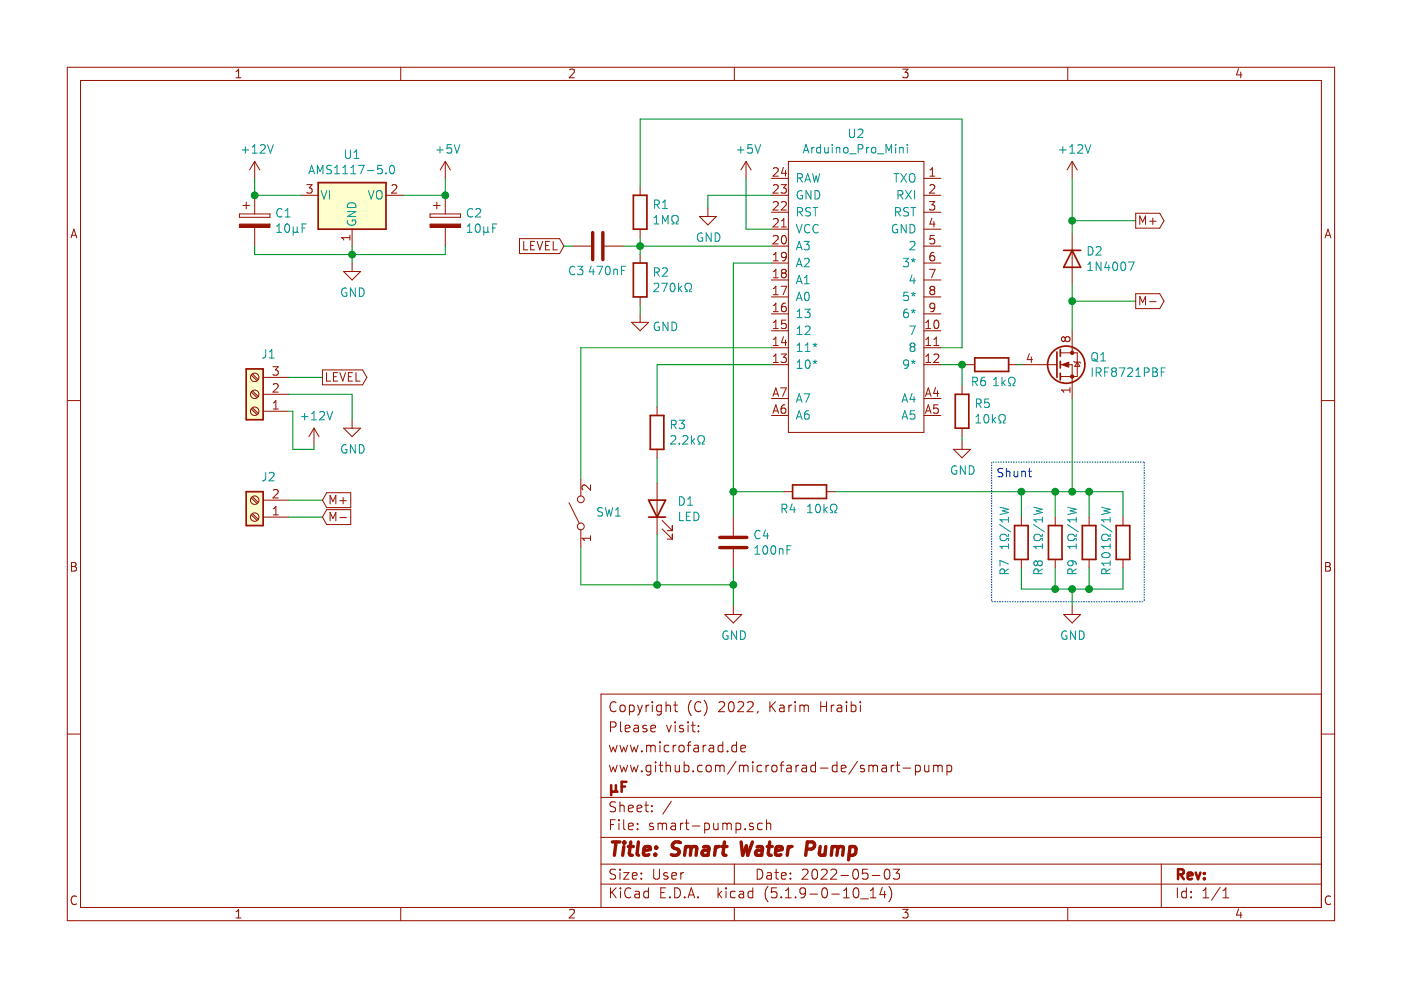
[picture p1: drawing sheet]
<svg xmlns="http://www.w3.org/2000/svg" width="210mm" height="148mm" viewBox="0 0 210 148" stroke-linecap="round" stroke-linejoin="round" font-family="sans-serif">
<path d="M.1 .1h209.9v148h-209.9z" fill-rule="evenodd" fill="#fff" stroke="#fff" stroke-width=".15"/>
<g fill="none" stroke="#981200" stroke-width=".15">
<path d="M10.1 10.1h189.9v128h-189.9zM12.1 12.1h186v124h-186zM35.4 11.7h.7M35.4 10.7l.4-.3v1.3M60.1 10.1v2M85.4 10.5l.5-.1 .1 .1 .1 .2-.1 .2-.7 .8h.8M110.1 10.1v2M135.3 10.4h.8l-.4 .4 .4 .2v.5l-.2 .2h-.4l-.2-.2M160.1 10.1v2M185.6 10.3l-.3 .9h.9M186 10.8v.9M10.6 35.7l.5-1.3 .4 1.3"/>
<path d="M10.7 35.3h.7M35.9 32.1h4.6v.5h-4.6zM36.4 30.8h1M36.9 30.3v1M38.2 24.2v2.5M38.2 29.3v2.8M38.2 34.1v2.8M38.2 24.2l-.8 1.3M38.2 24.2l.7 1.3M45.2 29.3h2.5M46 27.7h.8l-.4 .5 .3 .1 .1 .4-.3 .3h-.3l-.2-.2M52.4 35.3v.7"/>
<path d="M52.4 35.6h-1.2l.3 .4M52.8 34.4v2.5M52.8 39.4v1.3M57.9 29.3h2.5M58.7 27.8l.2-.1h.3l.3 .3-.8 1h.8M64.5 32.1h4.5v.5h-4.5zM65 30.8h1M65.5 30.3v1M66.7 24.2l-.7 1.3M66.7 24.2v2.5M66.7 29.3v2.8M66.7 34.1v2.8"/>
<path d="M66.7 24.2l.8 1.3M77.9 35.8h6l.6 1.1-.6 1.1h-6zM78.5 36.2v1.3h.6M79.5 36.8h.5M80.1 36.2h-.6v1.3h.6M80.5 36.2l.4 1.3 .4-1.3M81.8 36.8h.4M82.4 36.2h-.6v1.3h.6M82.9 36.2v1.3h.6M85.8 36.9h2.8M90.6 36.9h2.8M96 28v1.3"/>
<path d="M96 34.4v1.2M96 38.2v1.2M104.8 32.5h2.6l-1.3 1.2zM106.1 31.2v1.3M111.8 24.2l-.7 1.3M111.8 24.2v2.5M111.8 24.2l.8 1.3M115.6 26.7h2.6M115.6 39.4h2.6M115.6 29.3h2.6M115.6 36.9h2.6M115.6 34.4h2.6"/>
<path d="M115.6 31.8h2.6M115.9 25.3l.5-.2 .2 .2v.2v.2l-.7 .7h.7M115.9 38.2l.4-.4v1.3M115.9 39.1h.7M115.9 27.8l.5-.1 .2 .1v.2v.2l-.7 .8h.7M115.9 35.4l.5-.1 .2 .1v.3v.2l-.7 .7h.7M115.9 30.4l.5-.2 .2 .2v.2v.2l-.7 .7h.7M115.9 32.9l.5-.1 .2 .1v.2v.2l-.7 .7h.7M117.1 27.7h.8l-.5 .5 .4 .1 .1 .4-.3 .3h-.3l-.2-.2M117.1 30.4l.2-.2h.3l.3 .4-.8 .9h.8M117.1 34h.8M117.1 33.1l.4-.3v1.2"/>
<path d="M117.3 35.4l.1-.1a.67 .67 0 0 1 .5 .6 .67 .67 0 0 1-.5 .7l-.2-.3-.1-.2zM117.4 25.1l-.3 .9h.8M117.7 25.6v.8M117.9 38.4l-.3 .2h-.3l-.2-.2 .1-.4a.4 .4 0 0 1 .7 .1 .86 .86 0 0 1-.4 1h-.2M118.2 24.2h20.3v40.6h-20.3zM138.5 26.7h2.5M138.5 39.4h2.5M138.5 29.3h2.5M138.5 36.9h2.5M138.5 34.4h2.5M138.5 31.8h2.5M139.3 30.2h.8l-.4 .5 .3 .1 .1 .5-.2 .2h-.4l-.2-.1"/>
<path d="M139.4 26.4h.7M139.4 25.5l.4-.4v1.3M139.4 27.8l.2-.1h.3l.2 .3-.8 1h.8M139.7 32.7l-.3 .9h.8M140 33.2v.8M140 37.8h-.2a.79 .79 0 0 0-.2 1.3h.4l.1-.2v-.3l-.2-.3h-.3l-.2 .3M140 35.3h-.5l-.1 .6 .2-.1h.3l.2 .2v.3l-.2 .3h-.3l-.2-.2M160.7 24.2v2.5M160.7 35v7.6M160.7 24.2l-.8 1.3M160.7 24.2l.8 1.3M170.2 32h3.6l.7 1.1-.7 1.1h-3.6z"/>
<path d="M170.8 33.7v-1.3l.5 .9 .4-.9v1.3M172.3 33.2h1M172.8 32.7v1M198.6 35.7l.5-1.3 .4 1.3M198.7 35.3h.7M37.7 56.3l.8 .8M37.7 58.8l.8 .8M37.8 56.1l.9 .8M37.8 58.6l.9 .9M39.4 59.1h3.9M39.4 56.6h3.9M40.9 55h.8l-.4 .5 .3 .1 .1 .4-.2 .3h-.4l-.2-.2"/>
<path d="M41 57.7l.1-.2h.4l.2 .4-.8 .9h.8M48.3 55.5h6.1l.6 1.1-.6 1.1h-6.1zM48.9 55.9v1.2h.7M50 56.5h.4M50.6 55.9h-.6v1.2h.6M50.9 55.9l.5 1.2 .4-1.2M51.5 40.7h2.5l-1.2 1.3zM52.2 56.5h.5M52.8 55.9h-.6v1.2h.6M53.4 55.9v1.2h.6M94.7 48.3h2.5l-1.2 1.3zM96 44.5v1.3"/>
<path d="M96 47.1v1.2M115.6 49.6h2.6M115.6 52.1h2.6M115.6 54.7h2.6M115.6 47.1h2.6M115.6 44.5h2.6M115.6 42h2.6M115.6 59.8h2.6M115.9 59.4l.4-1.2 .4 1.2M115.9 49.3h.7M115.9 51.8h.7M115.9 54.4h.7"/>
<path d="M115.9 40.7l.4-.3v1.3M115.9 43.3l.4-.4v1.3M115.9 45.8l.4-.3v1.2M115.9 48.4l.4-.4v1.3M115.9 50.9l.4-.4v1.3M115.9 53.4l.4-.3v1.3M115.9 46.7h.7M115.9 44.2h.7M115.9 41.7h.7M116 59.1h.6M117 58.2h.9l-.6 1.2M117.1 53.1h.8l-.5 .5 .4 .1 .1 .4-.3 .3h-.3l-.2-.2"/>
<path d="M117.1 42.9h.8l-.5 1.3M117.4 40.9l-.2-.1v-.3a.4 .4 0 0 1 .7 .1l-.3 .3M117.4 40.9l-.3 .3 .1 .3 .2 .2 .3-.1 .2-.2v-.2l-.3-.3M117.4 40.9h.2M117.4 50.5l-.3 .9h.8M117.7 45.5l-.4 .1a1 1 0 0 0 0 1.1h.4l.2-.2v-.3l-.2-.2a.4 .4 0 0 0-.5 .1l-.1 .1M117.7 51v.8M117.8 48h-.6l-.1 .6 .2-.1h.3l.3 .2v.3l-.3 .3h-.3l-.2-.2M138.5 49.6h2.5M138.5 52.1h2.5M138.5 54.7h2.5M138.5 47.1h2.5"/>
<path d="M138.5 44.5h2.5M138.5 42h2.5M138.5 59.8h2.5M138.7 59.4l.4-1.2 .5 1.2M138.8 49.3h.7M138.8 48.4l.3-.4v1.3M138.8 50.9l.3-.4v1.3M138.8 53.4l.3-.3v1.3M138.8 51.8h.7M138.8 54.4h.7M138.8 59.1h.7M139.3 40.4h.9l-.6 1.3"/>
<path d="M139.6 43.5l-.2 .2v.3l.2 .2 .4-.1 .1-.1v-.3l-.2-.2M139.6 43.5l-.2-.3 .2-.3h.3l.2 .3-.2 .3M139.6 43.5h.3M140 53.2l.2-.1h.3l.2 .3-.8 1h.8M140 51.8h.7M140 50.9l.3-.4v1.3M140.1 48.1l.2-.1a.67 .67 0 0 1 .4 .6 .67 .67 0 0 1-.4 .7l-.3-.3v-.2zM140.1 46l-.2 .3-.4-.1-.1-.2v-.3l.1-.2h.4l.1 .1a.87 .87 0 0 1-.2 1.1h-.3M140.2 58.1l-.3 .9h.8M140.5 58.6v.8M144.2 57.9v1.2M144.8 54.7h1.3"/>
<path d="M151.2 54.7h1.3M153.1 54.7h5.3M154.3 53l-.3 .9h.8M154.6 53.5v.9M158.9 54.7h1.8v5.1M158.9 52.9h2.6v3.6h-2.6M159.7 50.7l.2-.2h.3l.2 .2-.1 .4-.1 .1h-.3l-.2-.2M159.7 50.7l-.3-.2-.3 .2v.3l.3 .2 .3-.2M159.7 50.7v.3M160.4 58.1v.7M160.4 58.5h-1.3l.4 .3M160.7 49.6v3.3"/>
<path d="M161 54.2l.1 .1h.8l.1 .1M161.5 54.3l.4 .6h-.8zM170.2 44h3.6l.7 1.2-.7 1.1h-3.6zM170.8 45.7v-1.3l.5 1 .4-1v1.3M172.3 45.2h1M10.1 60.1h2M37.7 74.7l.8 .8M37.7 77.2l.8 .8M37.7 61.3l.8 .9M37.8 74.5l.9 .8M37.8 77l.9 .9M37.8 61.2l.9 .8"/>
<path d="M39.4 77.5h3.9M39.4 75h3.9M39.4 61.7h3.9M41 77.2h.7M41 60.4l.3-.3v1.2M41 76.3l.3-.4v1.3M41 73.5l.1-.1h.4l.2 .4-.8 .9h.8M41 61.3h.7M47.1 64.2l-.8 1.3M47.1 64.2v2.5M47.1 64.2l.7 1.3M49 76.4h3.6v2.3h-3.6l-.7-1.2z"/>
<path d="M49 73.9h3.6v2.2h-3.6l-.7-1.1zM49.5 75.6v-1.3l.4 .9 .4-.9v1.3M49.5 78.1v-1.3l.4 .9 .4-.9v1.3M50.9 77.6h1M50.9 75.1h1M51.4 74.6v1M51.5 64.2h2.5l-1.2 1.3zM52.8 62.9v1.3M85.3 75.4l1.5 3M87.1 71.8v2.6M87.1 79.4v2.6M88.5 72.7v.8l-.9-.8-.4 .3v.3l.2 .2"/>
<path d="M98.5 61v1.3M98.5 67.4v1.3M98.5 72.5v7.6M99.3 79.3l1.5 1.5M99.3 78l1.5 1.6M100 79.6h.8M100.8 78.8v.8M109.9 77.5v2.8M115.6 62.3h2.6M115.9 62l.4-1.3 .4 1.3M116 61.6h.6M117.5 73.7h1.3"/>
<path d="M117.7 60.7l-.4 .1a.87 .87 0 0 0 0 1.2l.4-.2v-.5l-.4-.1-.2 .2M123.9 73.7h1.3M138.5 62.3h2.5M138.7 62l.4-1.3 .5 1.3M138.8 61.6h.7M140.6 60.7h-.6l-.1 .6 .2-.1h.3l.2 .1v.5l-.2 .2h-.3l-.2-.2M142.9 67.4h2.6l-1.3 1.3zM144.2 64.2v1.3M144.2 66.1v1.3M153.1 77.5v1.3M158.2 77.5v1.3M163.3 77.5v1.3"/>
<path d="M168.3 77.5v1.3M198.1 60.1h1.9M10.7 84.3l.6 .1 .1 .3-.2 .3a.35 .35 0 0 1 .3 .3 .35 .35 0 0 1-.3 .3h-.5zM10.7 85h.5M88.5 80.3v.8M88.5 80.7h-1.3l.4 .4M100 80.8h.8M100.8 80.1v.7M108.6 92.1h2.6l-1.3 1.3zM109.9 82.4v2.8M109.9 90.9v1.2M153.1 83.9v1.3"/>
<path d="M158.2 83.9v1.3M159.4 92.1h2.6l-1.3 1.3zM160.7 90.9v1.2M163.3 83.9v1.3M168.3 83.9v1.3M198.7 84.3l.6 .1 .1 .3-.3 .3a.35 .35 0 0 1 .4 .3 .35 .35 0 0 1-.3 .3h-.5zM198.7 85h.4M10.1 110.1h2M90.1 119.6h108M91.4 114.7l.2 1 .3-.7 .3 .7 .3-1M91.4 111.7l.2 1 .3-.7 .3 .7 .3-1M91.5 109h.7a.41 .41 0 0 0-.1-.8h-.6v1.5"/>
<path d="M92.3 105.4a.59 .59 0 0 0-.7 0 .59 .59 0 0 0-.2 .7 .56 .56 0 0 0 .3 .5 .56 .56 0 0 0 .6 0M92.9 114.7l.3 1 .3-.7 .3 .7 .3-1M92.9 111.7l.3 1 .3-.7 .3 .7 .3-1M93 108.2v1.3l.2 .2M93 105.9a.42 .42 0 0 1 .7 .1v.4l-.1 .2a.4 .4 0 0 1-.7-.2zM93.7 109.3l.7-.2v-.3h-.5l-.2 .2 .1 .7h.1h.5M94.4 105.8a.48 .48 0 0 1 .6 .1l.1 .1-.1 .6a.48 .48 0 0 1-.6 0M94.4 105.7v1.5M94.5 114.7l.3 1 .3-.7 .2 .7 .3-1M94.5 111.7l.3 1 .3-.7 .2 .7 .3-1M95.1 108.8h.1h.4l.1 .9M95.6 105.7l.3 1"/>
<path d="M95.7 109.1l-.5 .1-.2 .2 .1 .3h.1h.5M95.9 106.7l-.1 .4-.2 .1M96.2 112.6v.1M96.2 115.6v.1M96.2 115.6l.1 .1h-.1M96.2 115.6l-.1 .1h.1M96.2 112.6l.1 .1h-.1M96.2 112.6l-.1 .1h.1M96.3 105.7l-.4 1M96.8 105.7v1M96.9 111.9l.4-.2 .3 .3M96.9 111.7v1"/>
<path d="M96.9 108.8h-.3h-.2v.2a.48 .48 0 0 0 .5 .3l.1 .2-.1 .2h-.1h-.4M97.3 105.7l-.3 .1-.2 .2M97.6 114.8a.5 .5 0 0 0-.7 .1l-.1 .6a.47 .47 0 0 0 .6 .2h.2M97.6 109.3l.7-.2-.1-.3h-.4l-.2 .2v.7h.2h.4M97.6 112v.7M97.6 114.7v1.3a.39 .39 0 0 1-.7 .2M97.6 112a.36 .36 0 0 1 .3-.3 .36 .36 0 0 1 .3 .3v.7M97.8 105.2v.2M97.8 105.7v1M97.8 105.2l-.1 .1 .1 .1M97.8 105.2l.1 .1-.1 .1M98.3 114.2v.2"/>
<path d="M98.3 114.7v1M98.3 114.2v.1v.1M98.8 114.7h.6M98.9 111.2v.2M98.9 111.7v1M98.9 111.2l-.1 .1 .1 .1M98.9 111.2l.1 .1-.1 .1M99 114.2v1.3v.2h.4M99.1 105.8l-.4-.1-.3 .3 .1 .6 .2 .1 .4-.1M99.1 105.7v1.2a.39 .39 0 0 1-.6 .3M99.8 114.9l.1-.1a.37 .37 0 0 1 .6 .1v.8M99.8 105.2v1.5"/>
<path d="M99.8 114.2v1.5M99.8 105.9l.1-.1a.37 .37 0 0 1 .6 .1v.8M99.9 108.8l.4 .9 .3-.9M100.3 111.8l-.5-.1-.2 .3v.6l.2 .1h.5M100.9 111.7v1M101 105.7h.6M101.2 114.7l.1 1a.43 .43 0 0 0 .5-.1M101.2 105.2v1.3l.1 .1 .3 .1M101.2 108.2v.2M101.2 108.8v.9M101.2 108.2l-.1 .1 .1 .1M101.3 111.7l-.2 .1-.2 .2"/>
<path d="M101.8 114.7v1M101.8 111.9a.41 .41 0 0 1 .8 .1l-.1 .6a.41 .41 0 0 1-.7-.1zM102.4 108.8h-.4l-.2 .2a.48 .48 0 0 0 .6 .3l.1 .2-.1 .2h-.1h-.5M102.6 114.8a.48 .48 0 0 1 .6 .1l.1 .1-.1 .6a.48 .48 0 0 1-.6 .1M102.6 114.2v1.5M103 111.7h.5M103.1 108.2v.2M103.1 108.8v.9M103.1 108.2v.1v.1M103.5 111.2l-.2 .1-.1 .2v1.2M103.6 105a1.71 1.71 0 0 0 0 2.3M103.6 108.8h.6"/>
<path d="M103.8 108.2v1.3l.1 .2h.3M103.9 115.6l.1 .1h-.1M103.9 115.6v.1M104.1 111.8l.1-.1 .4 .1 .1 .9M104.7 112.1l-.5 .1-.2 .2 .1 .3h.1h.5M104.7 108.8v.2M104.7 109.6v.1M104.7 109.6l.1 .1h-.1M104.7 108.8l.1 .1-.1 .1M105 105.4a.59 .59 0 0 0-.7 0 .59 .59 0 0 0-.2 .7 .56 .56 0 0 0 .3 .5 .56 .56 0 0 0 .6 0M105.3 114.8a.48 .48 0 0 0-.7 .1v.1v.6a.48 .48 0 0 0 .7 .1M105.4 111.7v1"/>
<path d="M105.6 105a1.71 1.71 0 0 1 0 2.3M105.8 111.7l-.2 .1-.2 .2M105.9 114.9l.1-.1a.4 .4 0 0 1 .6 .2v.5a.41 .41 0 0 1-.4 .3 .41 .41 0 0 1-.4-.3zM106.3 111.8l.2-.1 .4 .1 .1 .9M107 112.1l-.5 .1-.2 .2v.3h.2h.5M107.3 114.9v-.1a.37 .37 0 0 1 .6 .1M107.3 114.7v1M107.8 105.4l.2-.2 .5 .1a.37 .37 0 0 1 0 .6l-.8 .8h.9M107.9 114.9l.2-.2 .4 .1v.9M107.9 114.9v.8M108.3 111.8a.53 .53 0 0 0-.6 .1v.7a.53 .53 0 0 0 .6 .1M108.3 111.2v1.5"/>
<path d="M109.1 112.6v.1M109.1 112.6l-.1 .1h.1M109.3 105.4a.35 .35 0 0 1 .4-.2 .35 .35 0 0 1 .3 .3 .77 .77 0 0 1-.5 1.2 .9 .9 0 0 1-.2-1.3zM110.3 114.2l-1.2 1.9M110.4 111.8a.48 .48 0 0 0-.6 .1l-.1 .1 .1 .6a.48 .48 0 0 0 .6 .1M110.4 111.2v1.5M110.6 105.4l.2-.2 .5 .1a.4 .4 0 0 1 .1 .6l-.8 .8h.9M110.8 114.9a.38 .38 0 0 1 .7 0M110.8 114.7v1M111 112.3l.7-.2v-.3l-.4-.1-.3 .3 .1 .7h.2h.4M111.5 114.9v.8M111.5 114.9a.36 .36 0 0 1 .3-.2 .36 .36 0 0 1 .3 .2v.8"/>
<path d="M112.1 105.4l.2-.2h.3l.2 .2 .1 .3-.1 .2-.8 .8h.9M112.8 114.2v.2M112.8 114.7v1M112.8 114.2v.1v.1M113.6 106.6l-.1 .3M114.2 114.8a.48 .48 0 0 0-.6 .1l-.1 .1 .1 .6a.48 .48 0 0 0 .6 .1M114.8 114.7v1M115.3 114.7l-.3 .1-.2 .2M115.4 105.2v1.5M115.6 105.9l.6 .8M115.8 114.9a.41 .41 0 0 1 .7 .1l-.1 .6a.41 .41 0 0 1-.7-.1zM116.2 105.2l-.8 .9"/>
<path d="M116.9 114.7h.6M116.9 105.8l.1-.1 .5 .1v.9M117.5 114.2l-.3 .1-.1 .2v1.2M117.5 106.1l-.5 .1a.29 .29 0 0 0-.2 .2 .29 .29 0 0 0 .2 .3l.5-.1M118 114.8l.1-.1 .4 .1 .1 .9M118.2 105.7v1M118.6 115.1l-.5 .1-.2 .2 .1 .3h.1h.5M118.7 105.7l-.3 .1-.2 .2M119.2 105.2v.2M119.2 105.7v1M119.2 105.2l-.1 .1 .1 .1M119.3 114.7v1"/>
<path d="M119.7 114.7l-.2 .1-.2 .2M119.9 105.7v1M119.9 105.9a.38 .38 0 0 1 .6 0M120.3 114.8l.1-.1 .4 .1 .1 .9M120.5 105.9l.2-.2 .4 .1 .1 .9M120.5 105.9v.8M120.9 115.1l-.5 .1a.29 .29 0 0 0-.2 .3 .29 .29 0 0 0 .2 .2h.5M122.2 114.8a.5 .5 0 0 0-.6 .1l-.1 .6a.47 .47 0 0 0 .6 .2h.1M122.2 114.2v1.5M123 115.2h1.1M123 105.2v1.5M123 105.9h.9"/>
<path d="M123.9 105.2v1.5M124.6 105.7v1M125 105.7l-.3 .1-.1 .2M125.5 114.8a.48 .48 0 0 0-.7 .1l-.1 .1 .1 .6a.48 .48 0 0 0 .7 .1M125.5 114.2v1.5M125.5 105.8l.2-.1 .4 .1 .1 .9M126.1 115.3l.7-.2-.1-.3-.4-.1-.2 .2 .1 .8h.1h.4M126.2 106.1l-.5 .1a.29 .29 0 0 0-.2 .2 .29 .29 0 0 0 .2 .3l.5-.1M126.9 105.2v.2M126.9 105.7v1M126.9 105.2l-.1 .1 .1 .1M126.9 105.2l.1 .1-.1 .1"/>
<path d="M127.6 105.8a.48 .48 0 0 1 .6 .1l.1 .1-.1 .6a.48 .48 0 0 1-.6 0M127.6 105.2v1.5M128.5 114.2l-1.3 1.9M129 105.2v.2M129 105.7v1M129 105.2l-.1 .1 .1 .1M129.5 114.8l-.3-.1-.2 .1v.2a.48 .48 0 0 0 .5 .3l.1 .2-.1 .2h-.1h-.4M130.2 114.9l.5-.2 .2 .2M130.2 114.7v1M130.9 114.9v.8M130.9 114.9a.36 .36 0 0 1 .3-.2 .36 .36 0 0 1 .3 .2v.8M132.2 114.8l.2-.1 .4 .1 .1 .9"/>
<path d="M132.9 115.1l-.5 .1a.29 .29 0 0 0-.2 .3 .29 .29 0 0 0 .2 .2h.5M133.6 114.7v1M134 114.7l-.3 .1-.1 .2M134.3 114.7h.6M134.5 114.2v1.3l.2 .2h.2M135.4 115.2h1.1M137.2 114.8a.48 .48 0 0 1 .8 .2v.5a.48 .48 0 0 1-.8 .2M137.2 114.7v1.5M138.6 114.7l.1 1a.4 .4 0 0 0 .5-.1M139.2 114.7v1M139.9 114.9l.1-.1a.37 .37 0 0 1 .6 .1M139.9 114.7v1"/>
<path d="M140.6 114.9v-.1a.37 .37 0 0 1 .6 .1v.8M140.6 114.9v.8M141.9 114.8a.48 .48 0 0 1 .7 .1l.1 .1-.1 .6a.48 .48 0 0 1-.7 .1M141.9 114.7v1.5M198.1 104.1h-108v32M198.1 110.1h1.9M11.5 134.5a.6 .6 0 0 0-.8 .2 .6 .6 0 0 0 .1 .7 .41 .41 0 0 0 .7 .1M35.4 136.7l.4-.3v1.3M35.4 137.7h.7M60.1 136.1v2M85.4 136.5l.5-.1 .1 .1 .1 .2-.1 .2-.7 .8h.8M90.1 132.6h108"/>
<path d="M90.1 129.6h108M90.1 125.6h108M91.5 133.1v1.5M91.5 123.6h.5M91.7 133.8l.6 .8M92.2 122.9h-.7v1.5M92.3 130.4l-.6-.1-.2 .2-.1 .3a.7 .7 0 0 0 .7 .4l.2 .2a.33 .33 0 0 1-.3 .4h-.6M92.3 120.3l-.6-.1-.2 .2-.1 .3a.7 .7 0 0 0 .7 .4l.2 .2a.33 .33 0 0 1-.3 .4h-.6M92.3 133.1l-.8 .9M92.8 122.9v.2M92.8 123.4v1M92.8 122.9l-.1 .1 .1 .1"/>
<path d="M92.8 122.9l.1 .1-.1 .1M92.9 120.2v1.5M92.9 130.3v.2M92.9 130.8v1M92.9 130.3v.1v.1M92.9 130.3l.1 .1-.1 .1M92.9 120.9a.38 .38 0 0 1 .7 0v.8M93 133.1v.2M93 133.6v1M93 133.1l-.1 .1 .1 .1M93.5 130.8h.8l-.8 1h.8M93.5 122.9v1.3l.2 .2"/>
<path d="M94.2 123.9l.7-.1v-.3l-.5-.1-.2 .2 .1 .7 .1 .1 .5-.1M94.2 121.2l.7-.1v-.3l-.5-.1-.2 .2 .1 .8h.1h.5M94.6 133.3a.59 .59 0 0 0-.8 0 .59 .59 0 0 0-.2 .7 .56 .56 0 0 0 .3 .6 .56 .56 0 0 0 .7-.1M94.8 131.4l.7-.2-.1-.3-.4-.1-.2 .2 .1 .8h.1h.4M95.2 133.7l.1-.1 .5 .1v.9M95.5 121.2l.7-.1-.1-.3-.4-.1-.2 .2 .1 .8h.1h.4M95.6 124.3v.1M95.6 124.3h-.1l.1 .1M95.6 123.5v.1M95.6 123.5l-.1 .1h.1M95.8 134l-.5 .1a.29 .29 0 0 0-.2 .2 .29 .29 0 0 0 .2 .3h.5M96.1 131.7l.1 .1h-.1"/>
<path d="M96.1 131.7v.1M96.1 130.9v.1M96.1 130.9l.1 .1h-.1M96.6 120.7h.6M96.8 120.2v1.3l.4 .2M97.2 133.7l-.4-.1-.3 .3 .1 .6 .2 .1h.4M97.2 133.1v1.5M97.7 121.6l.1 .1h-.1M97.7 121.6l-.1 .1h.1M97.7 120.8v.1M97.7 121.6v.1M97.7 120.8l.1 .1h-.1"/>
<path d="M97.7 120.8l-.1 .1h.1M97.9 123.5l-.3-.1-.3 .3a.48 .48 0 0 0 .6 .3l.1 .1-.1 .2-.1 .1-.5-.1M98 130.3v1.3l.3 .2h.3l.2-.2v-1.3M98.6 123.6a.38 .38 0 0 1 .7 0M98.6 123.4v1M99 133.8h.6M99.3 123.6l.2-.2 .3 .1 .1 .9M99.3 123.6v.8M99.8 133.1h-.8v1.5h.8M100.1 130.9a.37 .37 0 0 0-.6 .1l.1 .3 .5 .1v.2l-.2 .2h-.4M100.4 134.5l.1 .1h-.1M100.4 134.5l-.1 .1h.1"/>
<path d="M100.4 134.5v.1M100.6 123.5l.2-.1 .4 .1 .1 .9M100.6 120.2l-1.2 1.9M100.7 131.4l.7-.2-.1-.3-.4-.1-.2 .2 .1 .8h.1h.4M101.1 133.1a.76 .76 0 0 1 .9 .8 .76 .76 0 0 1-.9 .7zM101.3 123.8l-.5 .1-.3 .2 .1 .2 .2 .1 .5-.1M102 123.4v1M102 130.8v1M102.4 123.4l-.4 .2v.1M102.5 130.8l-.3 .1-.2 .2M102.6 134.5l.1 .1h-.1M102.6 134.5v.1"/>
<path d="M102.7 123.4h.6M102.9 122.9v1.3l.4 .2M103.1 134.6l.5-1.5 .5 1.5M103.3 134.2h.7M103.8 123.9h1.1M104.6 134.5v.1M105.6 123.5l.5-.1 .2 .3v.6l-.2 .1-.5-.1M105.6 123.4v1.5M107 123.4v.8a.39 .39 0 0 0 .6 .1M107.6 123.4v1M107.6 133.1v1.5M107.8 134.1l.4 .5"/>
<path d="M108.2 133.6l-.6 .6M108.3 123.6a.38 .38 0 0 1 .7 0M108.3 123.4v1M108.8 133.1v.2M108.8 133.6v1M108.8 133.1v.1v.1M108.8 133.1l.1 .1-.1 .1M109 123.6l.2-.2 .3 .1 .1 .9M109 123.6v.8M110.1 129.6v3M110.1 136.1v2M110.2 133.7a.53 .53 0 0 0-.7 .1v.7a.53 .53 0 0 0 .7 .1"/>
<path d="M110.3 123.5a.53 .53 0 0 1 .7 .1v.7a.53 .53 0 0 1-.7 0M110.3 123.4v1.5M110.8 133.7l.2-.1 .4 .1 .1 .9M111.5 134l-.5 .1-.2 .2v.3h.2h.5M111.7 124.3v.1M111.7 124.3h-.1l.1 .1M112.8 133.7a.53 .53 0 0 0-.6 .1v.7a.53 .53 0 0 0 .6 .1M112.8 133.1v1.5M112.9 123.5l-.4-.1-.2 .3a.48 .48 0 0 0 .6 .3l.1 .1-.1 .2-.1 .1-.5-.1M113.5 130.3a.75 .75 0 0 1 .8 .8 .75 .75 0 0 1-.8 .7zM114.3 123.5a.48 .48 0 0 0-.7 .1v.1v.6a.48 .48 0 0 0 .7 0M114.9 123.6l.2-.2 .4 .1v.9"/>
<path d="M114.9 122.9v1.5M115 130.9l.1-.1 .5 .1v.9M115.1 132.9a1.71 1.71 0 0 0 0 2.3M115.6 131.2l-.5 .1a.29 .29 0 0 0-.2 .3 .29 .29 0 0 0 .2 .2h.5M116.1 130.8h.6M116.3 130.3v1.3l.2 .2h.2M116.4 133.1h-.7l-.1 .7a.62 .62 0 0 1 .7 0l.2 .2-.1 .5-.2 .1h-.4l-.2-.1M117.1 134.5l.1 .1h-.1M117.1 134.5l-.1 .1h.1M117.1 134.5v.1M117.1 131.4l.7-.2v-.3l-.5-.1-.2 .2 .1 .8h.1h.5M117.7 134.6h.9"/>
<path d="M117.7 133.6l.5-.5v1.5M118.5 131.7l.1 .1h-.1M118.5 131.7l-.1 .1h.1M118.5 130.9v.1M118.5 131.7v.1M118.5 130.9l.1 .1h-.1M118.5 130.9l-.1 .1h.1M119.2 134.5l.1 .1h-.1M119.2 134.5v.1M120.3 130.5l.2-.2 .5 .1a.4 .4 0 0 1 0 .6l-.8 .8h.9M120.7 133.8v.1a.48 .48 0 0 1-.7 .1l-.1-.2v-.4l.1-.2a.48 .48 0 0 1 .7 .1 1.27 1.27 0 0 1-.2 1.3h-.5M121.4 134.1h1.1"/>
<path d="M121.9 130.4a.37 .37 0 0 1 .6 .2v.3a.72 .72 0 0 1-.3 .9h-.1a1 1 0 0 1-.2-1.4zM123.1 130.5l.2-.2 .5 .1a.37 .37 0 0 1 .1 .6l-.9 .8h1M123.4 133.2a.36 .36 0 0 1 .6 .2 .77 .77 0 0 1-.5 1.2 1 1 0 0 1-.1-1.4zM124.5 130.5l.2-.2 .6 .1a.37 .37 0 0 1 0 .6l-.8 .8h.9M124.7 134.1h1.1M126 131.3h1.2M126.5 133.6l.4-.5v1.5M126.5 134.6h.8M128 133.3a.35 .35 0 0 1 .4-.2 .35 .35 0 0 1 .3 .3v.7l-.1 .4-.4 .1a.9 .9 0 0 1-.2-1.3zM128.1 130.4a.34 .34 0 0 1 .5 .2 .77 .77 0 0 1-.4 1.2 .97 .97 0 0 1-.1-1.4zM129 134.8h1.2M130 130.3h-.7l-.1 .7a.65 .65 0 0 1 .8 0 .61 .61 0 0 1 0 .7v.1a.61 .61 0 0 1-.8-.1"/>
<path d="M130.5 134.6h.8M130.5 133.6l.4-.5v1.5M130.7 131.3h1.2M132.2 133.1l-.3 1h.9M132.6 133.6v1M132.7 130.5a.37 .37 0 0 1 .3-.2 .37 .37 0 0 1 .3 .3l.1 .3a.72 .72 0 0 1-.4 .9l-.3-.1-.2-.4zM133.2 132.9a1.71 1.71 0 0 1 0 2.3M133.9 130.3h.9l-.5 .6a.39 .39 0 0 1 .5 .3v.4l-.1 .2h-.6l-.2-.1M135.3 136.4h.8l-.4 .4 .4 .2v.5l-.2 .2h-.4l-.2-.2M160.1 136.1v2M174.1 129.6v6.5M176.5 133.1v1.5"/>
<path d="M177.8 133.7a.48 .48 0 0 0-.6 .1l-.1 .1 .1 .6a.48 .48 0 0 0 .6 .1M177.8 133.1v1.5M178.5 134.5l.1 .1h-.1M178.5 134.5v.1M178.5 133.7v.1M178.5 133.7l.1 .1h-.1M180.3 134.6h.9M180.3 133.6l.4-.5v1.5M182.9 133.1l-1.3 1.9M183.3 134.6h.9M183.3 133.6l.4-.5v1.5M185.6 136.3l-.3 .9h.9"/>
<path d="M186 136.8v.9M199.4 134.5a.6 .6 0 0 0-.7 .2 .6 .6 0 0 0 .1 .7 .41 .41 0 0 0 .6 .1"/>
<circle cx="38.2" cy="59.1" r=".63"/>
<circle cx="38.2" cy="56.6" r=".63"/>
<circle cx="38.2" cy="77.5" r=".63"/>
<circle cx="38.2" cy="75" r=".63"/>
<circle cx="38.2" cy="61.7" r=".63"/>
<circle cx="87.1" cy="78.9" r=".51"/>
<circle cx="87.1" cy="74.9" r=".51"/>
</g>
<g fill="none" stroke="#981200" stroke-width=".38">
<path d="M91.6 117.7v1.5M91.6 118.5l.2 .2h.3l.2-.2M92.3 118.5l.2 .2M92.3 117.7v.8M93.2 117.9h.5M93.9 117.2h-.7v1.5M176.6 131.1l.7-.1 .1-.2v-.3l-.2-.2h-.6v1.5M176.9 131.1l.5 .7M178 131.4l.7-.2v-.3l-.5-.1-.2 .2 .1 .8h.1h.5M179.2 130.8l.4 1 .3-1M180.5 131.7l.1 .1h-.1M180.5 131.7l-.1 .1h.1"/>
<path d="M180.5 130.9v.1M180.5 131.7v.1M180.5 130.9l.1 .1h-.1M180.5 130.9l-.1 .1h.1"/>
</g>
<g fill="none" stroke="#981200" stroke-width=".51">
<path d="M88.8 34.9v4M90.4 34.9v4M107.9 82.1h4.1M107.9 80.6h4.1M91.8 126.2h1.1M92.3 126.2l-.2 2.1M93.5 126.9l-.2 1.4M93.6 126.2l-.1 .1 .1 .2M93.6 126.2l.1 .1-.1 .2M93.6 126.2v.3M94.2 126.9h.7M94.6 126.2l-.3 1.8 .1 .2 .4 .1"/>
<path d="M95.7 126.2l-.2 1.8 .2 .3M96.5 127.6l1-.2-.1-.4-.5-.1-.4 .3-.1 .8 .1 .2 .2 .1 .6-.1M98.2 128.1l.1 .1-.1 .1M98.2 128.1l-.1 .1 .1 .1M98.2 128.1v.2M98.4 127l.1 .1-.2 .1M98.4 127l-.1 .1v.1M98.4 127l-.1 .2M102 126.3l-.8-.1a.5 .5 0 0 0-.4 .5 .5 .5 0 0 0 .3 .5l.4 .1a.48 .48 0 0 1 .3 .5 .48 .48 0 0 1-.4 .5l-.8-.1M102.8 127.1a.5 .5 0 0 1 .8 .1M102.8 126.9l-.2 1.4M103.6 127.2a.47 .47 0 0 1 .4-.3 .47 .47 0 0 1 .5 .3l-.2 1.1"/>
<path d="M103.6 127.2l-.1 1.1M105.4 127l.3-.1 .5 .1 .1 .2-.2 1.1M106.3 127.4l-.7 .1a.4 .4 0 0 0-.4 .3 .4 .4 0 0 0 .3 .5l.7-.1M107.3 126.9l-.2 1.4M107.8 126.9a.54 .54 0 0 0-.6 .4M108.2 126.9h.8M108.6 126.2l-.2 1.8v.2l.4 .1M111.1 126.2l.2 2.1 .6-1.5 .2 1.5 .7-2.1M113.5 127l.2-.1 .5 .1 .1 .2-.1 1.1M114.3 127.4l-.7 .1a.4 .4 0 0 0-.3 .3 .4 .4 0 0 0 .2 .5l.7-.1M115 126.9h.8M115.4 126.2l-.2 1.8v.2l.4 .1"/>
<path d="M116.3 127.6l.9-.2v-.4l-.2-.1-.6 .1-.2 1 .3 .3 .6-.1M118.2 126.9l-.2 1.4M118.7 126.9a.54 .54 0 0 0-.6 .4M120.9 127.3h.8a.56 .56 0 0 0 .4-.5 .56 .56 0 0 0-.3-.6h-.8l-.2 2.1M122.9 126.9l-.1 1.1 .1 .2a.59 .59 0 0 0 .8-.1M123.8 126.9l-.2 1.4M124.7 127.1a.52 .52 0 0 1 .9 .1M124.7 126.9l-.1 1.4M125.6 127.2l.1-.2 .2-.1 .5 .1-.1 1.3M125.6 127.2l-.2 1.1M127.4 127l.2-.1 .6 .1 .1 .3v.6a.66 .66 0 0 1-1 .3M127.4 126.9l-.2 2"/>
</g>
<g fill="none" stroke="#009596" stroke-width=".15">
<path d="M127.3 19.4v1l.3 .2h.3l.2-.2v-1M128.6 19.5l.5-.1 .2 .1v.2v.2l-.7 .7h.7M36.3 22.5h1M36.8 22v1M37.8 23h.8M37.8 22l.4-.3v1.3M39 21.8l.2-.1h.3l.2 .1v.2v.3l-.7 .7h.7M40.1 21.7l.4 1.3 .5-1.3M41.5 34.8h.7M41.5 33.9l.3-.3v1.2M42.3 31.4a.52 .52 0 0 0-.7 0 .52 .52 0 0 0-.1 .6 .47 .47 0 0 0 .2 .5 .47 .47 0 0 0 .6-.1M42.7 32.5h.8"/>
<path d="M42.7 31.6l.4-.3v1.2M42.8 33.7l.2-.1a.72 .72 0 0 1 .1 1.2 .68 .68 0 0 1-.3-1.1zM43.9 34.7l.2 .1h.4v-.1M43.9 34v1.3M44.5 34.7l.2 .1M44.5 34v.7M45.3 34.2h.4M45.9 33.6h-.6v1.2M46.3 26.1l.4-1.3 .4 1.3M46.4 25.7h.6M47.6 26.1v-1.3l.4 .9 .4-.9v1.3M48.1 28.6l.5 1.2 .4-1.2"/>
<path d="M49.4 28.6v1.2M49.7 24.9l-.5-.1-.2 .1v.2l.1 .3 .5 .2 .1 .2-.2 .3-.5-.1M50.2 26.1h.7M50.2 25.1l.3-.3v1.3M51.4 26.1h.7M51.4 25.1l.3-.3v1.3M51.8 22.5v1l.2 .3 .4-.1 .1-.2v-1M52.1 31.7h1.2l-1.2 .8h1.2M52.1 33a.59 .59 0 0 0 .6 .8 .59 .59 0 0 0 .6-.8h-.5v.2M52.2 30.5a.67 .67 0 0 1 .8-.1 .67 .67 0 0 1 .3 .7h-1.2v-.3zM52.6 26.1h.7M52.6 25.1l.4-.3v1.3"/>
<path d="M53.1 23.8h.7M53.1 22.8l.3-.3v1.3M53.7 24.8h.9l-.6 1.3M55.1 25.6h.9M55.2 28.6l.4 1.2 .5-1.2M56.5 28.8a.45 .45 0 0 1 .7 0 .88 .88 0 0 1-.2 1h-.4a1.07 1.07 0 0 1-.1-1zM57.2 24.8h-.6v.6l.2-.1h.3l.1 .1v.5l-.1 .2h-.3l-.2-.2M57.9 25.9v.2M57.9 25.9l-.1 .1 .1 .1M58.5 24.9l.2-.1a.67 .67 0 0 1 .4 .6 .67 .67 0 0 1-.4 .7l-.3-.3v-.2zM65.5 22.5h.9M66 22v1"/>
<path d="M67.7 21.7h-.6l-.1 .6 .2-.1 .4 .1 .1 .1v.4l-.2 .2h-.3l-.2-.2M68.1 21.7l.4 1.3 .4-1.3M70 34.8h.8M70 33.9l.4-.3v1.2M70.8 31.4a.52 .52 0 0 0-.6 0 .52 .52 0 0 0-.2 .6 .47 .47 0 0 0 .3 .5 .47 .47 0 0 0 .5-.1M71.3 31.4l.2-.1h.3l.3 .3-.8 .9h.8M71.4 33.7l.1-.1a.72 .72 0 0 1 .2 1.2 .68 .68 0 0 1-.3-1.1zM72.5 34.7l.2 .1h.4v-.1M72.5 34v1.3M73.1 34.7l.2 .1M73.1 34v.7M73.9 34.2h.4"/>
<path d="M74.5 33.6h-.6v1.2M86.6 39.9h.8l-.5 .5 .4 .1 .1 .5-.3 .2h-.3l-.2-.1M88.6 39.9l-.3 .9h.8M89.5 39.9h.8l-.5 1.3M93.8 39.9h-.6v1.3M98 33.6h.8M98 32.7l.4-.4v1.3M98.1 30.7l.7-.1v-.5l-.2-.1h-.5v1.3M98.4 30.7l.4 .6M99.3 31.3h.7M99.3 33.6v-1.3l.4 .9 .4-.9v1.3M99.3 30.4l.4-.4v1.3"/>
<path d="M100.7 33.6h.3v-.3a.54 .54 0 0 1-.3-.7 .54 .54 0 0 1 .8-.2 .59 .59 0 0 1-.1 .9v.3h.3M105.2 35a.61 .61 0 0 0-.7 .5 .61 .61 0 0 0 .5 .7l.3-.1v-.4h-.2M106.6 34.9v1.3l-.7-1.3v1.3M107.2 34.9a.64 .64 0 0 1 .7 .7 .64 .64 0 0 1-.7 .6zM110.6 22.5h.9M111 22v1M112.7 21.7h-.6v.6l.2-.1 .4 .1 .1 .1-.1 .4-.1 .2h-.3l-.2-.2M113.2 21.7l.4 1.3 .4-1.3M119.4 37.5l.4-1.3 .4 1.3M119.4 33.7l.4 1.2 .4-1.2M119.5 39.6h.6M119.5 37.1h.6"/>
<path d="M119.5 26.7h.5l.3-.2a.33 .33 0 0 0-.3-.5h-.5v1.3M119.5 31.8h.5l.3-.3a.33 .33 0 0 0-.3-.4h-.5v1.3M119.8 31.8l.5 .6M119.8 26.7l.5 .6M120.2 28.7a.59 .59 0 0 0-.7 .5 .59 .59 0 0 0 .7 .6l.1-.5h-.3M120.4 22.9l.4-1.2 .4 1.2M120.5 36.2h.8l-.4 .5 .3 .1 .1 .4-.1 .2-.5 .1-.2-.2M120.5 22.6h.6M120.6 38.9l.2-.2h.3l.1 .2 .1 .2-.1 .2-.7 .7h.8M120.6 27.3l.5-1.3 .4 1.3M120.8 27h.6M121.4 33.8a.51 .51 0 0 0-.7 0 .51 .51 0 0 0-.1 .6 .46 .46 0 0 0 .2 .5 .46 .46 0 0 0 .6-.1"/>
<path d="M121.5 31.2a.52 .52 0 0 0-.7 0v.4l.6 .3 .1 .3-.3 .2-.4-.1M121.5 28.6v1.2l-.7-1.2v1.2M121.7 22.1v.8M121.8 26l.3 1.3 .2-.9 .3 .9 .3-1.3M121.9 31.1h.7M122 22.1l-.2 .1-.1 .1M122.2 28.6a.64 .64 0 0 1 .7 .6 .64 .64 0 0 1-.7 .6zM122.2 31.1v1.3M122.6 33.8a.51 .51 0 0 0-.6 0 .51 .51 0 0 0-.1 .6 .46 .46 0 0 0 .2 .5 .46 .46 0 0 0 .5-.1M123 22.2l-.4-.1-.2 .2v.4l.1 .2h.5M123 21.7v1.2M123.6 22.1v.7a.31 .31 0 0 0 .5 .1v-.1"/>
<path d="M124.1 22.1v.8M124.7 21.7v.1M124.7 22.1v.8M124.7 21.7h.1l-.1 .1M125.4 22.2a.31 .31 0 0 1 .5 .1v.6M125.4 22.1v.8M126.5 22.2l.2-.1 .4 .1v.5l-.1 .2h-.3l-.2-.1zM127.4 23.1h.9M128.6 22.3l.7-.1v-.4l-.2-.1h-.5v1.2M129.9 22.1v.8M130.3 22.1l-.3 .1-.1 .1M130.7 22.2l.3-.1 .2 .1 .1 .5-.1 .2h-.3l-.3-.2v-.4z"/>
<path d="M131.5 23.1h1M132.8 22.9v-1.2l.4 .9 .4-.9v1.2M134 26h.7M134.2 31.8l.7-.1 .1-.2-.1-.3-.2-.1h-.5v1.3M134.2 21.7v.1M134.2 22.1v.8M134.3 26v1.3M134.5 33.7a.51 .51 0 0 0-.6 .1 .51 .51 0 0 0-.1 .6 .46 .46 0 0 0 .2 .5 .46 .46 0 0 0 .6-.1v-.4h-.3M134.6 31.8l.4 .6M134.6 29.2h.6l.1-.2v-.3l-.2-.1h-.5v1.2M134.9 22.2a.31 .31 0 0 1 .5 .1v.6M134.9 22.1v.8"/>
<path d="M134.9 29.2l.4 .6M135 26l.9 1.3M135.4 38.7h.8l-.5 .5 .4 .1v.6l-.2 .1h-.3l-.2-.1M135.7 28.6l.9 1.2M135.8 33.7v1.2l-.7-1.2v1.2M135.9 26l-.9 1.3M136 21.7v.1M136 22.1v.8M136.2 31.2l-.5-.1-.3 .3 .2 .3 .5 .2v.4a.56 .56 0 0 1-.7 0M136.4 26.2a.45 .45 0 0 1 .7 0 .88 .88 0 0 1-.3 1.1h-.3a1.07 1.07 0 0 1-.1-1.1zM136.4 33.7a.64 .64 0 0 1 .7 .6 .64 .64 0 0 1-.7 .6zM136.4 36.3l.5-.1 .2 .1v.2v.3l-.7 .7h.7"/>
<path d="M136.5 31.1h.8M136.6 28.6l-.9 1.2M136.6 38.9l.3 .1M136.9 31.1v1.3M136.9 38.7v.3M136.9 39l-.2 .3M136.9 39l.2 .3M137.1 28.6v1.2M137.2 38.9l-.3 .1M158.8 22.5h1M159.3 22v1M160.4 23h.7"/>
<path d="M160.4 22l.3-.3v1.3M161.6 21.8l.2-.1h.3l.1 .1 .1 .2-.1 .3-.7 .7h.8M162.6 21.7l.5 1.3 .4-1.3M163 39.6l.4-.3v1.3M163.1 37a.64 .64 0 0 1 .7 .6 .64 .64 0 0 1-.7 .7zM164.3 37.1l.2-.1h.3l.3 .3-.8 1h.8M165 39.3v1.3l-.7-1.3v1.3M165.9 39.2l-.3 .9h.8M166.2 39.7v.9M166.9 39.4l.2-.1a.72 .72 0 0 1 .1 1.3 .68 .68 0 0 1-.3-1.2zM168.1 39.4l.2-.1a.67 .67 0 0 1 .5 .6 .67 .67 0 0 1-.5 .7l-.3-.3v-.2zM169.1 39.3h.9l-.6 1.3"/>
<path d="M39.8 52.4v.9a.39 .39 0 0 1-.5 .4M40.4 53.7h.7M40.4 52.8l.3-.4v1.3M51.9 43.3a.61 .61 0 0 0-.7 .4 .61 .61 0 0 0 .4 .7l.4-.1v-.4h-.3M53.3 43.2v1.2l-.8-1.2v1.2M53.9 43.2a.64 .64 0 0 1 .7 .6 .64 .64 0 0 1-.7 .6zM86.1 40.1a.52 .52 0 0 0-.6 0 .52 .52 0 0 0-.1 .6 .47 .47 0 0 0 .2 .4 .47 .47 0 0 0 .5 0M88.9 40.4v.8M90.9 40.1l.1-.2a.7 .7 0 0 1 .3 1.2l-.3 .1-.2-.2-.1-.6zM92 40.4v.8M92 40.5l.1-.1a.31 .31 0 0 1 .4 .1v.7M93.2 40.5h.4"/>
<path d="M98 42.6l.2-.1h.3l.2 .1v.2v.2l-.7 .7h.7M98.1 40.8l.7-.1v-.4l-.2-.1h-.5v1.2M98.4 40.8l.4 .6M98.8 48.4a.61 .61 0 0 0-.8 .4 .61 .61 0 0 0 .5 .8l.3-.1v-.5h-.2M99.2 42.5h.8l-.5 1.2M99.3 40.3l.2-.1h.3l.2 .3-.7 .9h.7M100.1 48.3v1.3l-.7-1.3v1.3M100.6 42.6l.2-.1a.67 .67 0 0 1 .4 .6 .67 .67 0 0 1-.4 .6l-.3-.2-.1-.2zM100.7 48.3a.64 .64 0 0 1 .7 .6 .64 .64 0 0 1-.7 .7zM101.7 42.5v1.2M101.8 43.3l.4 .4M102.2 42.9l-.5 .5"/>
<path d="M102.7 43.7h.3v-.2a.55 .55 0 0 1-.3-.8 .55 .55 0 0 1 .9-.1 .64 .64 0 0 1-.3 .9v.2h.3M119.4 45.1l.4-1.3 .4 1.3M119.4 42.5l.4-1.2 .4 1.2M119.4 40l.4-1.3 .4 1.3M119.5 52.7h.7M119.5 55.2h.7M119.5 46.7l.3-.3v1.2M119.5 49.2l.3-.3v1.3M119.5 51.8l.3-.4v1.3M119.5 54.3l.3-.3v1.2M119.5 50.2h.7M119.5 47.6h.7"/>
<path d="M119.5 44.7h.6M119.5 42.2h.6M119.5 60h.6M120.5 59.1h.9l-.6 1.2M120.6 42.5h.7M120.6 41.6l.3-.3v1.2M120.6 46.4h.8l-.4 .4 .4 .2v.5l-.2 .1h-.4l-.2-.1M120.7 49l.2-.1h.3l.2 .1v.2v.3l-.8 .7h.8M120.7 52.7h.7M120.7 51.8l.4-.4v1.3M120.8 43.9l.1-.1a.7 .7 0 0 1 .2 1.2l-.2 .1a.83 .83 0 0 1-.1-1.2zM120.8 54.1l.2-.1a.73 .73 0 0 1 .1 1.2h-.2l-.1-.2-.1-.5z"/>
<path d="M121.9 54.1l.3 .2M121.9 51.6l.3 .1M122.2 51.4v.3M122.2 54v.3M122.2 54.3l-.2 .2M122.2 54.3l.1 .2M122.2 51.7l-.2 .3M122.2 51.7l.1 .3M122.5 54.1l-.3 .2M122.5 51.6l-.3 .1M135.3 60h.6M136.1 46.4h-.3a.79 .79 0 0 0-.1 1.2l.4-.1v-.5a.4 .4 0 0 0-.7 .1"/>
<path d="M136.1 43.8h-.6l-.1 .6 .2-.1 .5 .1v.6l-.2 .1h-.3l-.2-.1M136.2 54.5l-.3 .3-.3-.1-.2-.2v-.3l.2-.2a.4 .4 0 0 1 .5 .1 1.03 1.03 0 0 1-.2 1.1h-.3M136.4 48.9h.8l-.5 1.3M136.6 54.1l.3 .2M136.6 44l.3 .1M136.6 46.5l.3 .2M136.7 52l-.3-.3 .1-.2a.4 .4 0 0 1 .6 .1v.3l-.2 .1M136.7 52l-.3 .2v.3l.3 .2h.3l.1-.2v-.4l-.2-.1M136.7 52h.2M136.7 41.2l-.3 .9h.8M136.7 59l-.3 .9h.8M136.9 43.8v.3"/>
<path d="M136.9 46.4v.3M136.9 54v.3M136.9 54.3l-.2 .2M136.9 54.3l.2 .2M136.9 44.1l-.2 .3M136.9 44.1l.2 .3M136.9 46.7l-.2 .2M136.9 46.7l.2 .2M137 41.7v.8M137 59.5v.8M137.2 54.1l-.3 .2M137.2 44l-.3 .1"/>
<path d="M137.2 46.5l-.3 .2M145.8 57.2l.7-.1v-.4l-.2-.1h-.5v1.2M146.1 57.2l.4 .6M147.6 56.6h-.2a.79 .79 0 0 0-.1 1.2h.3l.1-.2v-.3l-.2-.3h-.2l-.3 .3M148.2 59.8h-.6v.6l.1-.1h.3l.3 .3v.3l-.3 .2h-.3l-.1-.1M148.9 57.8h.8M148.9 56.9l.4-.3v1.2M150.2 56.6v1.2M150.3 57.3l.4 .5M150.7 57l-.5 .5M151.2 57.8h.3v-.2a.54 .54 0 0 1-.3-.7 .54 .54 0 0 1 .7-.3 .57 .57 0 0 1-.1 1v.2h.4M163 40.6h.8"/>
<path d="M163.7 53a.45 .45 0 0 1 .7 0 .88 .88 0 0 1-.2 1.1h-.4a1.07 1.07 0 0 1-.1-1.1zM163.7 55.2v1.2M163.9 53.8l.7 .5M164.3 55.8h.6l.2-.2-.1-.3-.2-.1h-.5v1.2M164.6 55.8l.5 .6M165 54.1h.7M165 53.2l.4-.3v1.2M165.6 55.8h.4M166.2 55.2h-.6v1.2M166.9 55.7l-.3-.2 .3-.3 .4 .1v.3l-.2 .1M166.9 55.7l-.3 .3v.2l.3 .2h.3l.1-.2v-.4l-.2-.1M166.9 55.7h.2"/>
<path d="M167.8 55.2h.8l-.5 1.2M169 55.3l.2-.1h.3l.3 .3-.8 .9h.8M170.3 56.4h.7M170.3 55.5l.3-.3v1.2M171.5 55.8l.7-.1v-.4l-.2-.1h-.5v1.2M172.8 55.2h.4l.3 .2-.3 .4 .3 .2v.3l-.2 .1h-.5zM172.8 55.8h.4M174.1 55.8h.4M174.7 55.2h-.6v1.2M39.8 70.8v.9a.39 .39 0 0 1-.5 .4M40.4 71l.1-.2h.3l.3 .4-.8 .9h.8M45.2 62.5h1"/>
<path d="M45.7 62v1M46.7 63h.7M46.7 62l.4-.3v1.3M47.9 61.8l.2-.1h.3l.2 .1v.2v.3l-.7 .7h.7M49 61.7l.4 1.3 .5-1.3M51.9 66.7a.61 .61 0 0 0-.7 .5 .61 .61 0 0 0 .4 .7l.4-.1v-.4h-.3M53.3 66.7v1.2l-.8-1.2v1.2M53.9 66.7a.64 .64 0 0 1 .7 .6 .64 .64 0 0 1-.7 .6zM90.3 76.2l-.5-.1-.1 .1v.4l.5 .3 .1 .3-.2 .2-.5-.1M90.7 76.1l.3 1.3 .3-.9 .2 .9 .3-1.3M92.3 77.4h.7M92.3 76.5l.3-.4v1.3"/>
<path d="M100.6 65.5l.2-.2h.3l.1 .2 .1 .2-.1 .2-.7 .7h.8M100.6 63.7l.7-.1v-.5l-.2-.1h-.5v1.3M101 63.7l.4 .6M101.8 63h.8l-.5 .5 .4 .1 .1 .5-.3 .2h-.3l-.2-.1M101.8 66.5v.1M101.9 74.5a.64 .64 0 0 1 .7 .6 .64 .64 0 0 1-.7 .7zM101.9 76.8v1.3h.6M102.4 65.5l.2-.2h.3l.2 .4-.8 .9h.8M102.9 77.4h.4M103.1 75.8h.7M103.1 74.8l.3-.3v1.3M103.5 76.8h-.6v1.3h.6"/>
<path d="M103.6 65.3v1.3M103.8 66.1l.3 .5M104 76.8a.64 .64 0 0 1 .8 .6 .64 .64 0 0 1-.8 .7zM104.1 65.8l-.5 .4M104.6 66.6h.3v-.2a.55 .55 0 0 1-.2-.9 .55 .55 0 0 1 .8 0 .64 .64 0 0 1-.2 .9v.2h.3M113.9 79.6a.52 .52 0 0 0-.6 .1 .52 .52 0 0 0-.2 .6 .47 .47 0 0 0 .3 .4 .47 .47 0 0 0 .5 0M114.7 79.5l-.3 .9h.8M115 80v.8M117.2 76.3l.7-.1v-.5l-.2-.1h-.5v1.3M117.5 76.3l.4 .6M118.7 75.6l-.3 .8h.8M119 76v.9"/>
<path d="M119.4 62.9l.4-1.3 .4 1.3M119.4 60.3l.4-1.2 .4 1.2M119.5 62.5h.6M121 76l.4-.4v1.3M121 76.9h.8M121.2 61.6a.52 .52 0 0 0-.6 .5v.6l.2 .2 .4-.1 .1-.2-.1-.5h-.4l-.2 .2M122.4 75.7l.1-.1a.72 .72 0 0 1 .2 1.3 .68 .68 0 0 1-.3-1.2zM123.5 75.6v1.3M123.6 76.4l.4 .5M124 76l-.5 .5M124.5 76.9h.3v-.3a.55 .55 0 0 1-.3-.8 .55 .55 0 0 1 .9 0 .66 .66 0 0 1-.2 .8v.3h.2M135.2 60.3l.4-1.2 .5 1.2"/>
<path d="M135.2 62.9l.4-1.3 .5 1.3M135.3 62.5h.6M137.1 61.6h-.6l-.1 .6 .2-.1 .5 .1v.5l-.2 .2-.5-.2M143.3 69.9a.61 .61 0 0 0-.7 .5 .61 .61 0 0 0 .5 .7l.3-.1v-.4h-.2M144.7 69.8v1.3l-.8-1.3v1.3M145.3 69.8a.64 .64 0 0 1 .7 .7 .64 .64 0 0 1-.7 .6zM146.3 63.4h.7M146.3 62.5l.3-.4v1.3M146.4 60.5l.6-.1v-.4l-.2-.2h-.4v1.3M146.7 60.5l.4 .6M147.6 62.3l.2-.2a.72 .72 0 0 1 .1 1.3 .68 .68 0 0 1-.3-1.1zM148.7 62.1v1.3"/>
<path d="M148.9 62.9l.3 .5M149.2 62.6l-.5 .5M149.7 63.4h.3v-.2a.55 .55 0 0 1-.2-.8 .55 .55 0 0 1 .8-.1 .66 .66 0 0 1-.2 .9v.2h.3M149.8 78.7l1.7 1M149.9 76.1l1.3 .3-1 .2 1 .3-1.3 .3M151.2 77.6v.7M151.2 77.9h-1.3l.3 .4M154.9 78.7l1.6 1M155 76.1l1.2 .3-.9 .2 .9 .3-1.2 .3M156.2 77.9h-1.2l.3 .4M156.2 77.6v.7M160 78.7l1.6 1"/>
<path d="M160.1 76.1l1.2 .3-.9 .2 .9 .3-1.2 .3M161.3 77.9h-1.2l.3 .4M161.3 77.6v.7M165.1 78.7l1.6 1M165.1 76.1l1.3 .3-.9 .2 .9 .3-1.3 .3M166.4 77.9h-1.3l.4 .4M166.4 77.6v.7M109.1 94.7a.61 .61 0 0 0-.8 .4 .61 .61 0 0 0 .5 .8l.3-.2v-.4h-.2M110.4 94.6v1.3l-.7-1.3v1.3M111 94.6a.64 .64 0 0 1 .7 .6 .64 .64 0 0 1-.7 .7zM113.1 83.1h.8M113.1 82.2l.4-.4v1.3"/>
<path d="M114.5 82l.1-.2a.72 .72 0 0 1 .2 1.3 .68 .68 0 0 1-.3-1.1zM115.7 82l.2-.2a.7 .7 0 0 1 .2 1.2l-.2 .1-.3-.2v-.6zM116.8 82.3v.8M116.8 82.4l.1-.1a.31 .31 0 0 1 .5 .1v.7M118 82.4h.4M118.6 81.8h-.6v1.3M150.6 86l-.1-.6h-.5l-.1 .1v.5h1.3M151.2 85.3l-.6 .4M151.2 80.1v.3h-.3a.55 .55 0 0 0-.8-.2 .55 .55 0 0 0 0 .8 .64 .64 0 0 0 .8-.2h.3v.3M151.2 84.6l-1.3-.6v.9M151.2 81.6v.7M151.2 81.9h-1.3l.3 .4"/>
<path d="M155.5 84.3l.3-.2h.2l.2 .2v.4l-.2 .1h-.2l-.3-.2M155.5 84.3l-.2-.2-.3 .2v.3l.2 .2 .3-.2M155.5 84.3v.3M155.6 86l-.1-.6h-.4l-.1 .1v.5h1.2M156.2 81.9h-1.2l.3 .4M156.2 80.1v.3h-.2a.55 .55 0 0 0-.8-.2 .55 .55 0 0 0-.1 .8 .64 .64 0 0 0 .9-.2h.2v.3M156.2 85.3l-.6 .4M156.2 81.6v.7M159.8 94.7a.61 .61 0 0 0-.7 .4 .61 .61 0 0 0 .5 .8l.3-.2v-.4h-.2M160.6 84.1l.2 .2v.4l-.2 .1h-.3l-.2-.1v-.4l.1-.1a.84 .84 0 0 1 1.1 .3v.2M160.7 86l-.1-.6h-.4l-.1 .1v.5h1.2M161.2 94.6v1.3l-.7-1.3v1.3"/>
<path d="M161.3 81.9h-1.2l.3 .4M161.3 80.1v.3h-.2a.55 .55 0 0 0-.8-.2 .55 .55 0 0 0-.1 .8 .64 .64 0 0 0 .9-.2h.2v.3M161.3 85.3l-.6 .4M161.3 81.6v.7M161.8 94.6a.64 .64 0 0 1 .7 .6 .64 .64 0 0 1-.7 .7zM165.3 83a.68 .68 0 0 1 1.1 .3 .72 .72 0 0 1-1.3-.1zM165.8 86l-.1-.6-.1-.1-.3 .1-.2 .1v.5h1.3M166.4 80.1v.3h-.2a.55 .55 0 0 0-.9-.2 .55 .55 0 0 0 0 .8 .64 .64 0 0 0 .9-.2h.2v.3M166.4 81.9h-1.3l.4 .4M166.4 85.3l-.6 .4M166.4 84.4h-1.3l.4 .4M166.4 81.6v.7"/>
<path d="M166.4 84.1v.7"/>
</g>
<g fill="#981200" stroke="#981200" stroke-width=".15">
<path d="M159.2 54.7l1-.4v.8z"/>
<path d="M35.9 33.6h4.6v.5h-4.6z" fill-rule="evenodd"/>
<path d="M64.5 33.6h4.5v.5h-4.5z" fill-rule="evenodd"/>
<circle cx="160.7" cy="56.5" r=".25"/>
<circle cx="160.7" cy="52.9" r=".25"/>
</g>
<g fill="none" stroke="#981200" stroke-width=".25">
<path d="M47.7 27.4h10.2v7h-10.2zM94.9 29.3h2.1v5.1h-2.1zM94.9 39.4h2.1v5.1h-2.1zM159.4 37.5h2.6M160.7 37.5l1.3 2.6h-2.6zM36.9 55.3h2.5v7.6h-2.5zM143.2 59.1h2v5.1h-2zM146.1 53.7h5.1v2h-5.1zM158.4 52.8v3.8M158.9 52.4v1M158.9 54.2v1M158.9 56v1"/>
<path d="M36.9 73.7h2.5v5.1h-2.5zM97.2 77.5h2.6M97.2 75h2.6l-1.3 2.5zM97.5 62.3h2v5.1h-2zM118.8 72.7h5.1v2h-5.1zM152.1 78.8h2v5.1h-2zM157.2 78.8h2v5.1h-2zM162.2 78.8h2.1v5.1h-2.1zM167.3 78.8h2v5.1h-2z"/>
<circle cx="159.8" cy="54.7" r="2.79"/>
</g>
<g fill="#fffecd" stroke="#fffecd" stroke-width=".25">
<path d="M36.9 73.7h2.5v5.1h-2.5z" fill-rule="evenodd"/>
<path d="M36.9 55.3h2.5v7.6h-2.5z" fill-rule="evenodd"/>
<path d="M47.7 27.4h10.2v7h-10.2z" fill-rule="evenodd"/>
</g>
<path d="M148.6 69.3v20.9M171.5 69.3h-22.9M171.5 69.3v20.9M148.6 90.2h22.9" fill="none" stroke="#0327cd" stroke-width=".15" stroke-dasharray=".2 .2" stroke-linecap="butt"/>
<g fill="none" stroke="#009300" stroke-width=".15">
<path d="M38.2 26.7v2.6h7M38.2 36.9v1.3h28.5v-1.3M52.8 36.9v2.5M66.7 26.7v2.6h-6.3M84.5 36.9h1.3M93.4 36.9h22.2M96 28v-10.1h48.2v34.2h-3.2M96 35.6v2.6M111.8 26.7v7.7h3.8M115.6 29.3h-9.5v1.9M115.6 39.4h-5.7v38.1M160.7 26.7v8.3"/>
<path d="M160.7 33.1h9.5M43.3 59.1h9.5v3.8M43.3 56.6h5M96 45.8v1.3M115.6 52.1h-28.5v19.7M115.6 54.7h-17.1v6.3M141 54.7h3.8M144.2 54.7v3.2M152.5 54.7h.6M160.7 42.6v7M160.7 59.8v13.9M160.7 45.2h9.5"/>
<path d="M43.3 75h5M43.3 77.5h5M43.3 61.7h.6v5.7h3.2v-.7M98.5 68.7v3.8M109.9 73.7h7.6M125.2 73.7h43.1v3.8M144.2 65.5v.6M153.1 73.7v3.8M158.2 73.7v3.8M163.3 73.7v3.8M87.1 82v5.7h22.8M98.5 80.1v7.6"/>
<path d="M109.9 85.2v5.7M153.1 85.2v3.1h15.2v-3.1M158.2 85.2v3.1M160.7 88.3v2.6M163.3 85.2v3.1"/>
</g>
<path d="M150.3 70.3a.52 .52 0 0 0-.7 .1v.3l.6 .3 .1 .3-.2 .2-.5-.1M150.9 70.2v1.3M150.9 70.8v-.1a.31 .31 0 0 1 .5 .1v.7M152 70.7l.1 .7 .3 .1 .2-.1M152.6 70.7v.8M153.2 70.8v-.1a.31 .31 0 0 1 .5 .1v.7M153.2 70.7v.8M154.1 70.7h.5M154.3 70.2v1.1l.1 .1 .2 .1" fill="none" stroke="#0327cd" stroke-width=".15"/>
<g fill="#009300" stroke="#009300" stroke-width=".15">
<circle cx="38.2" cy="29.3" r=".51"/>
<circle cx="153.1" cy="73.7" r=".51"/>
<circle cx="52.8" cy="38.2" r=".51"/>
<circle cx="96" cy="36.9" r=".51"/>
<circle cx="160.7" cy="73.7" r=".51"/>
<circle cx="160.7" cy="45.2" r=".51"/>
<circle cx="98.5" cy="87.7" r=".51"/>
<circle cx="109.9" cy="87.7" r=".51"/>
<circle cx="144.2" cy="54.7" r=".51"/>
<circle cx="158.2" cy="73.7" r=".51"/>
<circle cx="66.7" cy="29.3" r=".51"/>
<circle cx="109.9" cy="73.7" r=".51"/>
<circle cx="160.7" cy="33.1" r=".51"/>
<circle cx="163.2" cy="73.7" r=".51"/>
<circle cx="160.7" cy="88.3" r=".51"/>
<circle cx="158.2" cy="88.3" r=".51"/>
<circle cx="163.2" cy="88.3" r=".51"/>
</g>
</svg>
